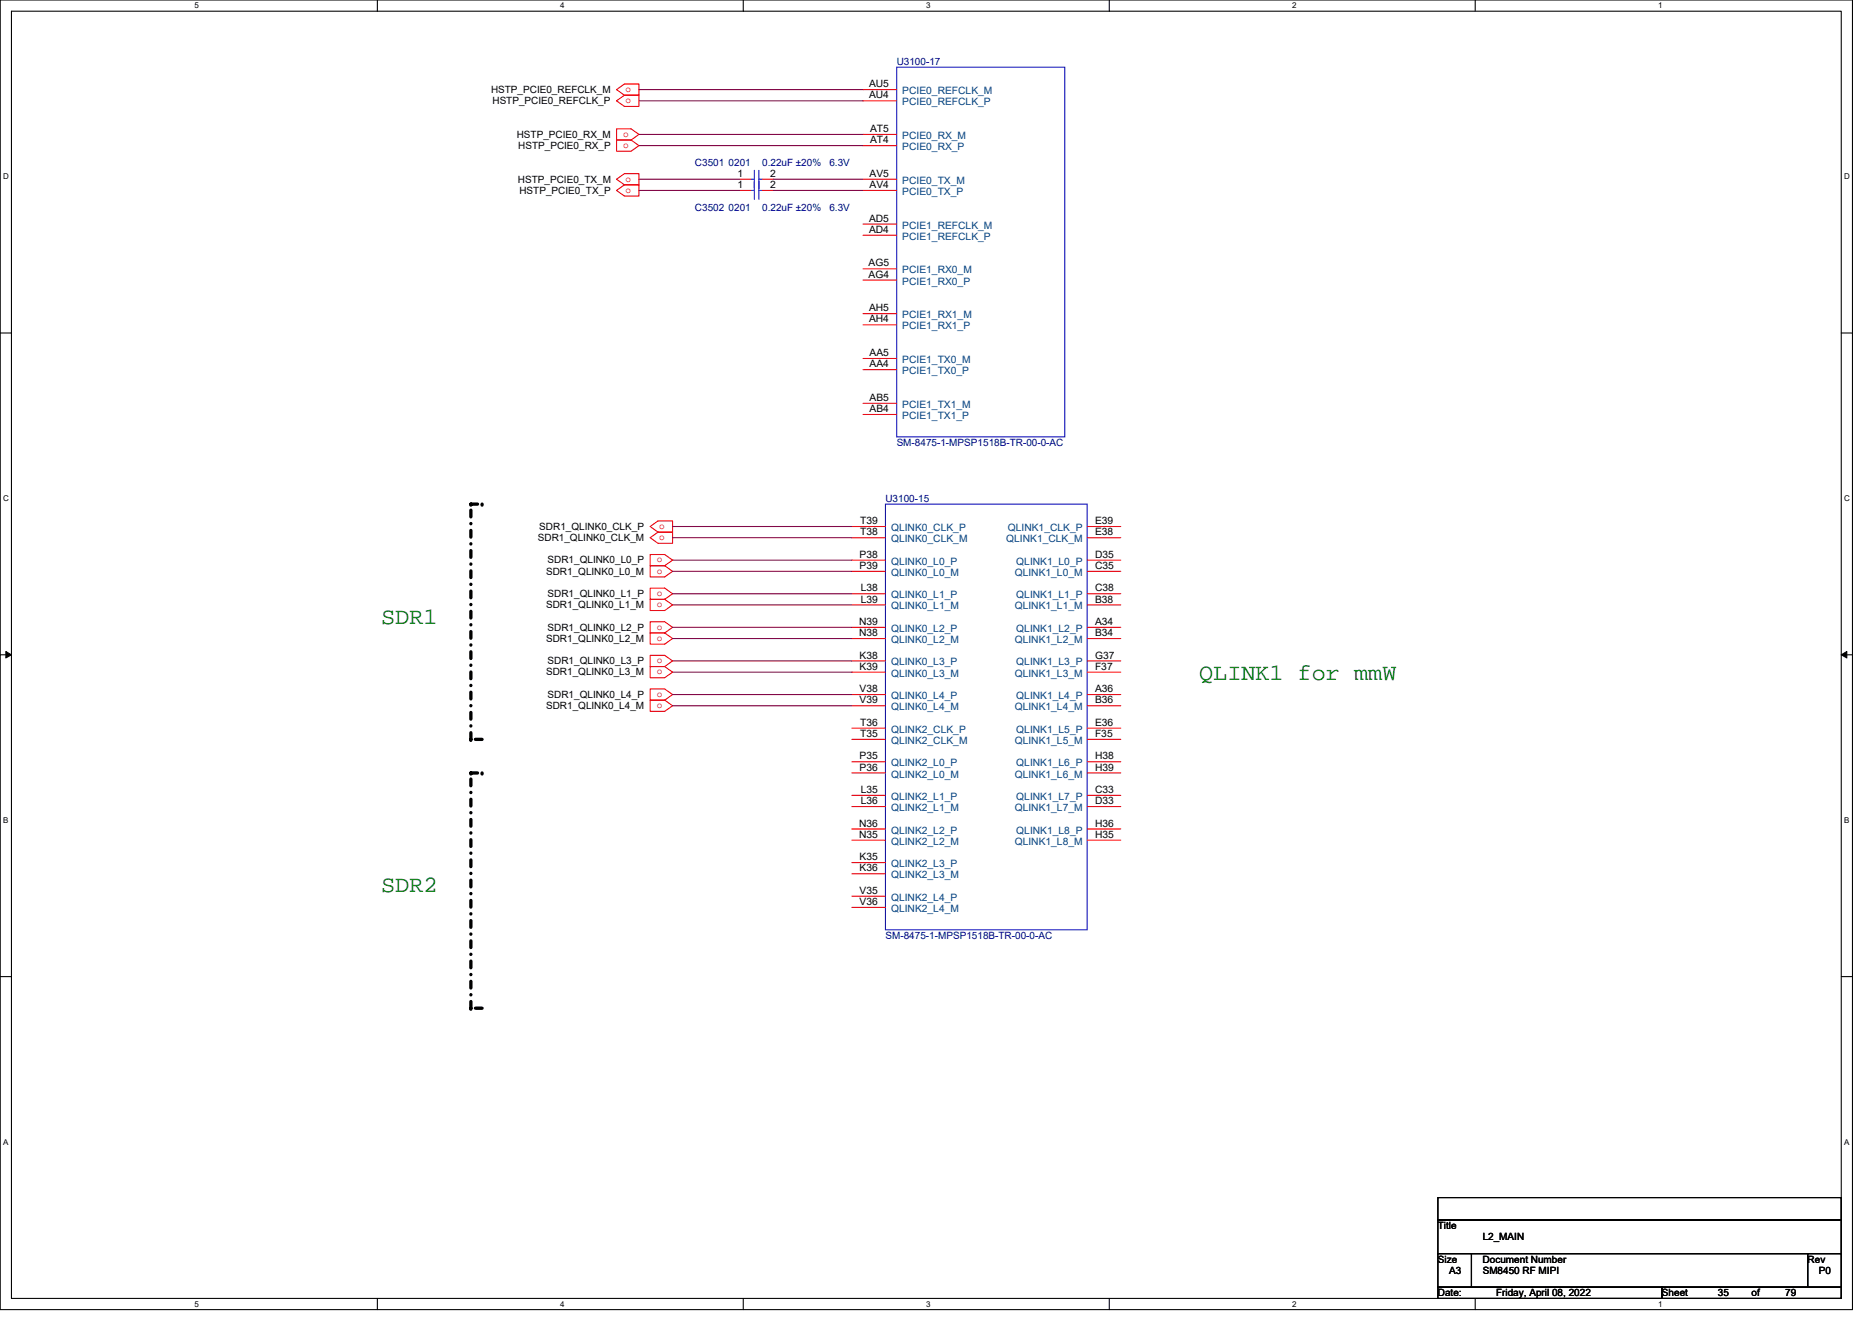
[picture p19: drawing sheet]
<svg xmlns="http://www.w3.org/2000/svg" width="297mm" height="210mm" viewBox="0 0 297 210" stroke-linecap="round" stroke-linejoin="round" font-family="sans-serif">
<defs><g id="words">
<g font-size="3.7" fill="#008000">
<text x="60.5" y="99">SDR1</text>
<text x="190.3" y="107.9">QLINK1 for mmW</text>
<text x="60.5" y="141.6">SDR2</text>
</g>
<g font-size="1.6" fill="#000080">
<text x="142.3" y="10.3">U3100-17</text>
<text x="110.3" y="26.3">C3501</text>
<text x="115.6" y="26.3">0201</text>
<text x="120.9" y="26.3">0.22uF ±20%</text>
<text x="131.6" y="26.3">6.3V</text>
<text x="110.3" y="33.4">C3502</text>
<text x="115.6" y="33.4">0201</text>
<text x="120.9" y="33.4">0.22uF ±20%</text>
<text x="131.6" y="33.4">6.3V</text>
<text x="142.3" y="70.8">SM-8475-1-MPSP1518B-TR-00-0-AC</text>
<text x="140.5" y="79.7">U3100-15</text>
<text x="140.5" y="149">SM-8475-1-MPSP1518B-TR-00-0-AC</text>
</g>
<g font-size="1.6">
<text x="77.9" y="14.8">HSTP_PCIE0_REFCLK_M</text>
<text x="78.1" y="16.5">HSTP_PCIE0_REFCLK_P</text>
<text x="137.9" y="13.8">AU5</text>
<text x="137.9" y="15.6">AU4</text>
<text x="82" y="21.9">HSTP_PCIE0_RX_M</text>
<text x="82.2" y="23.6">HSTP_PCIE0_RX_P</text>
<text x="138.1" y="21">AT5</text>
<text x="138.1" y="22.7">AT4</text>
<text x="82.2" y="29">HSTP_PCIE0_TX_M</text>
<text x="117" y="28.1">1</text>
<text x="117" y="29.8">1</text>
<text x="122.2" y="28.1">2</text>
<text x="122.2" y="29.8">2</text>
<text x="138" y="28.1">AV5</text>
<text x="138" y="29.8">AV4</text>
<text x="82.4" y="30.8">HSTP_PCIE0_TX_P</text>
<text x="137.9" y="35.2">AD5</text>
<text x="137.9" y="37">AD4</text>
<text x="137.8" y="42.3">AG5</text>
<text x="137.8" y="44.1">AG4</text>
<text x="137.9" y="49.4">AH5</text>
<text x="137.9" y="51.2">AH4</text>
<text x="138" y="56.5">AA5</text>
<text x="138" y="58.3">AA4</text>
<text x="138" y="63.6">AB5</text>
<text x="138" y="65.4">AB4</text>
<text x="136.5" y="83.2">T39</text>
<text x="173.8" y="83.2">E39</text>
<text x="85.3" y="85.9">SDR1_QLINK0_CLK_M</text>
<text x="85.6" y="84.1">SDR1_QLINK0_CLK_P</text>
<text x="86.9" y="89.4">SDR1_QLINK0_L0_P</text>
<text x="136.4" y="88.5">P38</text>
<text x="136.5" y="85">T38</text>
<text x="173.8" y="88.5">D35</text>
<text x="173.8" y="85">E38</text>
<text x="86.7" y="91.2">SDR1_QLINK0_L0_M</text>
<text x="86.9" y="94.8">SDR1_QLINK0_L1_P</text>
<text x="136.4" y="90.3">P39</text>
<text x="136.6" y="95.6">L39</text>
<text x="136.6" y="93.9">L38</text>
<text x="173.8" y="93.9">C38</text>
<text x="173.8" y="90.3">C35</text>
<text x="173.8" y="95.6">B38</text>
<text x="86.7" y="96.5">SDR1_QLINK0_L1_M</text>
<text x="86.7" y="101.9">SDR1_QLINK0_L2_M</text>
<text x="86.9" y="100.1">SDR1_QLINK0_L2_P</text>
<text x="136.3" y="101">N38</text>
<text x="136.3" y="99.2">N39</text>
<text x="173.8" y="99.2">A34</text>
<text x="173.8" y="101">B34</text>
<text x="86.7" y="107.2">SDR1_QLINK0_L3_M</text>
<text x="86.9" y="105.4">SDR1_QLINK0_L3_P</text>
<text x="136.4" y="106.3">K39</text>
<text x="136.4" y="104.5">K38</text>
<text x="173.8" y="104.5">G37</text>
<text x="173.8" y="106.3">F37</text>
<text x="86.7" y="112.5">SDR1_QLINK0_L4_M</text>
<text x="86.9" y="110.8">SDR1_QLINK0_L4_P</text>
<text x="136.4" y="111.6">V39</text>
<text x="136.4" y="109.9">V38</text>
<text x="173.8" y="109.9">A36</text>
<text x="173.8" y="111.6">B36</text>
<text x="136.5" y="117">T35</text>
<text x="136.5" y="115.2">T36</text>
<text x="173.8" y="115.2">E36</text>
<text x="173.8" y="117">F35</text>
<text x="136.4" y="122.3">P36</text>
<text x="136.4" y="120.5">P35</text>
<text x="136.6" y="125.9">L35</text>
<text x="173.8" y="120.5">H38</text>
<text x="173.8" y="125.9">C33</text>
<text x="173.8" y="122.3">H39</text>
<text x="136.3" y="131.2">N36</text>
<text x="136.6" y="127.6">L36</text>
<text x="173.8" y="131.2">H36</text>
<text x="173.8" y="127.6">D33</text>
<text x="136.3" y="133">N35</text>
<text x="136.4" y="136.5">K35</text>
<text x="173.8" y="133">H35</text>
<text x="136.4" y="138.3">K36</text>
<text x="136.4" y="143.6">V36</text>
<text x="136.4" y="141.9">V35</text>
<text x="228.1" y="195.1">Title</text>
<text x="235.3" y="196.8">L2_MAIN</text>
<text x="228.1" y="200.4">Size</text>
<text x="229.9" y="202.2">A3</text>
<text x="235.3" y="200.4">Document Number</text>
<text x="235.3" y="202.2">SM8450 RF MIPI</text>
<text x="286.8" y="200.4">Rev</text>
<text x="288.6" y="202.2">P0</text>
<text x="228.1" y="205.7">Date:</text>
<text x="237.4" y="205.7">Friday, April 08, 2022</text>
<text x="263.7" y="205.7">Sheet</text>
<text x="272.6" y="205.7">35</text>
<text x="277.9" y="205.7">of</text>
<text x="283.3" y="205.7">79</text>
</g>
<g font-size="1.6" fill="#f00">
<text x="99.2" y="14.6">o</text>
<text x="99.2" y="16.4">o</text>
<text x="98.9" y="21.7">o</text>
<text x="98.9" y="23.5">o</text>
<text x="99.2" y="28.8">o</text>
<text x="99.2" y="30.6">o</text>
<text x="104.6" y="83.9">o</text>
<text x="104.2" y="89.3">o</text>
<text x="104.6" y="85.7">o</text>
<text x="104.2" y="91">o</text>
<text x="104.2" y="94.6">o</text>
<text x="104.2" y="96.4">o</text>
<text x="104.2" y="99.9">o</text>
<text x="104.2" y="101.7">o</text>
<text x="104.2" y="105.3">o</text>
<text x="104.2" y="107">o</text>
<text x="104.2" y="110.6">o</text>
<text x="104.2" y="112.4">o</text>
</g>
<g font-size="1.6" fill="#004080">
<text x="143.2" y="14.9">PCIE0_REFCLK_M</text>
<text x="143.2" y="16.7">PCIE0_REFCLK_P</text>
<text x="143.2" y="22.1">PCIE0_RX_M</text>
<text x="143.2" y="23.8">PCIE0_RX_P</text>
<text x="143.2" y="29.2">PCIE0_TX_M</text>
<text x="143.2" y="30.9">PCIE0_TX_P</text>
<text x="143.2" y="36.3">PCIE1_REFCLK_M</text>
<text x="143.2" y="38.1">PCIE1_REFCLK_P</text>
<text x="143.2" y="43.4">PCIE1_RX0_M</text>
<text x="143.2" y="45.2">PCIE1_RX0_P</text>
<text x="143.2" y="50.5">PCIE1_RX1_M</text>
<text x="143.2" y="52.3">PCIE1_RX1_P</text>
<text x="143.2" y="57.6">PCIE1_TX0_M</text>
<text x="143.2" y="59.4">PCIE1_TX0_P</text>
<text x="143.2" y="64.7">PCIE1_TX1_M</text>
<text x="143.2" y="66.5">PCIE1_TX1_P</text>
<text x="141.4" y="86.1">QLINK0_CLK_M</text>
<text x="141.4" y="84.3">QLINK0_CLK_P</text>
<text x="141.4" y="89.6">QLINK0_L0_P</text>
<text x="159.7" y="86.1">QLINK1_CLK_M</text>
<text x="159.9" y="84.3">QLINK1_CLK_P</text>
<text x="161.3" y="89.6">QLINK1_L0_P</text>
<text x="141.4" y="91.4">QLINK0_L0_M</text>
<text x="141.4" y="95">QLINK0_L1_P</text>
<text x="161" y="91.4">QLINK1_L0_M</text>
<text x="161.3" y="95">QLINK1_L1_P</text>
<text x="141.4" y="96.7">QLINK0_L1_M</text>
<text x="141.4" y="100.3">QLINK0_L2_P</text>
<text x="161" y="96.7">QLINK1_L1_M</text>
<text x="161.3" y="100.3">QLINK1_L2_P</text>
<text x="141.4" y="102.1">QLINK0_L2_M</text>
<text x="141.4" y="107.4">QLINK0_L3_M</text>
<text x="141.4" y="105.6">QLINK0_L3_P</text>
<text x="161" y="102.1">QLINK1_L2_M</text>
<text x="161" y="107.4">QLINK1_L3_M</text>
<text x="161.3" y="105.6">QLINK1_L3_P</text>
<text x="141.4" y="112.7">QLINK0_L4_M</text>
<text x="141.4" y="111">QLINK0_L4_P</text>
<text x="161" y="112.7">QLINK1_L4_M</text>
<text x="161.3" y="111">QLINK1_L4_P</text>
<text x="141.4" y="118.1">QLINK2_CLK_M</text>
<text x="141.4" y="116.3">QLINK2_CLK_P</text>
<text x="161" y="118.1">QLINK1_L5_M</text>
<text x="161.3" y="116.3">QLINK1_L5_P</text>
<text x="141.4" y="123.4">QLINK2_L0_M</text>
<text x="141.4" y="121.6">QLINK2_L0_P</text>
<text x="161" y="123.4">QLINK1_L6_M</text>
<text x="161.3" y="121.6">QLINK1_L6_P</text>
<text x="141.4" y="128.7">QLINK2_L1_M</text>
<text x="141.4" y="127">QLINK2_L1_P</text>
<text x="161" y="128.7">QLINK1_L7_M</text>
<text x="161.3" y="127">QLINK1_L7_P</text>
<text x="141.4" y="134.1">QLINK2_L2_M</text>
<text x="141.4" y="132.3">QLINK2_L2_P</text>
<text x="141.4" y="137.6">QLINK2_L3_P</text>
<text x="161" y="134.1">QLINK1_L8_M</text>
<text x="161.3" y="132.3">QLINK1_L8_P</text>
<text x="141.4" y="139.4">QLINK2_L3_M</text>
<text x="141.4" y="143">QLINK2_L4_P</text>
<text x="141.4" y="144.7">QLINK2_L4_M</text>
</g>
<g font-size="1.3">
<text x="30.8" y="1.3">5</text>
<text x="88.9" y="1.3">4</text>
<text x="147" y="1.3">3</text>
<text x="205" y="1.3">2</text>
<text x="263.1" y="1.3">1</text>
<text x=".5" y="28.4">D</text>
<text x="292.6" y="28.4">D</text>
<text x=".5" y="79.5">C</text>
<text x="292.6" y="79.5">C</text>
<text x=".5" y="130.6">B</text>
<text x="292.6" y="130.6">B</text>
<text x=".5" y="181.7">A</text>
<text x="292.6" y="181.7">A</text>
<text x="30.8" y="207.4">5</text>
<text x="88.9" y="207.4">4</text>
<text x="147" y="207.4">3</text>
<text x="205" y="207.4">2</text>
<text x="263.1" y="207.4">1</text>
</g>
</g></defs>
<path d="M0 0h293.9v207.9h-293.9zM1.8 1.8h290.4v204.3h-290.4z" fill="none" stroke="#000" stroke-width=".17"/>
<g fill="#fff">
<path d="M30.8 .2h.7v1.4h-.7z"/>
<path d="M30.8 206.3h.7v1.4h-.7z"/>
</g>
<path d="M59.9 0v1.8M59.9 206.1v1.8" fill="none" stroke="#000" stroke-width=".17"/>
<g fill="#fff">
<path d="M88.9 .2h.7v1.4h-.7z"/>
<path d="M88.9 206.3h.7v1.4h-.7z"/>
</g>
<path d="M117.9 0v1.8M117.9 206.1v1.8" fill="none" stroke="#000" stroke-width=".17"/>
<g fill="#fff">
<path d="M147 .2h.7v1.4h-.7z"/>
<path d="M147 206.3h.7v1.4h-.7z"/>
</g>
<path d="M176 0v1.8M176 206.1v1.8" fill="none" stroke="#000" stroke-width=".17"/>
<g fill="#fff">
<path d="M205 .2h.7v1.4h-.7z"/>
<path d="M205 206.3h.7v1.4h-.7z"/>
</g>
<path d="M234.1 0v1.8M234.1 206.1v1.8" fill="none" stroke="#000" stroke-width=".17"/>
<g fill="#fff">
<path d="M263.1 .2h.7v1.4h-.7z"/>
<path d="M263.1 206.3h.7v1.4h-.7z"/>
<path d="M.5 27.3h.9v1.4h-.9z"/>
<path d="M292.6 27.3h.9v1.4h-.9z"/>
<path d="M.5 78.4h.9v1.4h-.9z"/>
<path d="M292.6 78.4h.9v1.4h-.9z"/>
</g>
<path d="M0 52.9h1.8M292.2 52.9h1.7" fill="none" stroke="#000" stroke-width=".17"/>
<g fill="#fff">
<path d="M.5 129.5h.8v1.4h-.8z"/>
<path d="M292.6 129.5h.9v1.4h-.9z"/>
</g>
<path d="M0 103.9h1.8M292.2 103.9h1.7" fill="none" stroke="#000" stroke-width=".17"/>
<path d="M.9 103.4l.9 .5-.9 .5zM292.2 103.9l.8-.5v1z" fill="#000" stroke="#000" stroke-width=".16"/>
<g fill="#fff">
<path d="M.5 180.5h.8v1.4h-.8z"/>
<path d="M292.6 180.5h.9v1.4h-.9z"/>
</g>
<path d="M0 155h1.8M292.2 155h1.7M228.2 190.1h64v3.5h-64zM228.2 193.6h64v5.4h-64zM228.2 199h5.3v5.3h-5.3zM233.5 199h53.3v5.3h-53.3zM286.8 199h5.4v5.3h-5.4zM228.2 204.3h35.5v1.8h-35.5zM263.7 204.3h28.5v1.8h-28.5z" fill="none" stroke="#000" stroke-width=".17"/>
<path d="M74.7 80h.1M74.7 80h1.8M76.5 80h.1M74.7 117.3v-37.3M74.7 117.3h.1M76.5 117.3h-1.8M74.7 122.7h1.8M74.7 122.7h.1M76.5 122.7h.1M74.7 160v-37.3M74.7 160h.1M76.5 160h-1.8" fill="none" stroke="#000" stroke-width=".53" stroke-dasharray="1.1 1.1 0 1.1"/>
<g fill="none" stroke="#f00" stroke-width=".17">
<path d="M97.8 14.2l1.3-.9h2.3v1.8h-2.3zM97.8 16l1.3-.9h2.3v1.8h-2.3zM136.9 14.2h5.4M136.9 16h5.4M97.8 28.4l1.3-.8h2.3v1.7h-2.3zM97.8 30.2l1.3-.9h2.3v1.8h-2.3zM97.8 20.4h2.3l1.3 .9-1.3 .9h-2.3zM97.8 22.2h2.3l1.3 .9-1.3 .9h-2.3zM117.4 28.4h1.8M117.4 30.2h1.8M120.9 28.4h1.8M120.9 30.2h1.8"/>
<path d="M136.9 21.3h5.4M136.9 23.1h5.4M136.9 28.4h5.4M136.9 30.2h5.4M136.9 35.6h5.4M136.9 37.3h5.4M136.9 42.7h5.4M136.9 44.4h5.4M136.9 49.8h5.4M136.9 51.6h5.4M136.9 56.9h5.4M136.9 58.7h5.4"/>
<path d="M136.9 64h5.4M136.9 65.8h5.4M103.2 83.6l1.2-.9h2.3v1.8h-2.3zM103.2 85.3l1.2-.8h2.3v1.7h-2.3zM103.2 88h2.3l1.2 .9-1.2 .9h-2.3zM103.2 89.8h2.3l1.2 .9-1.2 .9h-2.3zM103.2 93.3h2.3l1.2 .9-1.2 .9h-2.3zM103.2 95.1h2.3l1.2 .9-1.2 .9h-2.3zM103.2 98.7h2.3l1.2 .9-1.2 .9h-2.3zM135.2 85.3h5.3M135.2 83.6h5.3M135.2 90.7h5.3"/>
<path d="M135.2 88.9h5.3M135.2 96h5.3M135.2 94.2h5.3M135.2 99.6h5.3M172.5 85.3h5.3M172.5 83.6h5.3M172.5 90.7h5.3M172.5 88.9h5.3M172.5 96h5.3M172.5 94.2h5.3M172.5 99.6h5.3M103.2 100.5h2.3l1.2 .8-1.2 .9h-2.3z"/>
<path d="M103.2 104h2.3l1.2 .9-1.2 .9h-2.3zM103.2 105.8h2.3l1.2 .9-1.2 .9h-2.3zM103.2 109.3h2.3l1.2 .9-1.2 .9h-2.3zM103.2 111.1h2.3l1.2 .9-1.2 .9h-2.3zM135.2 101.3h5.3M135.2 106.7h5.3M135.2 104.9h5.3M135.2 112h5.3M135.2 110.2h5.3M135.2 117.3h5.3M135.2 115.6h5.3M172.5 101.3h5.3"/>
<path d="M172.5 106.7h5.3M172.5 104.9h5.3M172.5 112h5.3M172.5 110.2h5.3M172.5 117.3h5.3M172.5 115.6h5.3M135.2 122.7h5.3M135.2 120.9h5.3M135.2 128h5.3M135.2 126.2h5.3M135.2 133.3h5.3M135.2 131.6h5.3"/>
<path d="M135.2 138.7h5.3M135.2 136.9h5.3M172.5 122.7h5.3M172.5 120.9h5.3M172.5 128h5.3M172.5 126.2h5.3M172.5 133.3h5.3M172.5 131.6h5.3M135.2 144h5.3M135.2 142.2h5.3"/>
</g>
<path d="M142.3 10.7h26.6v58.6h-26.6zM119.2 28.4h.5M119.2 30.2h.5M119.7 27v2.9M119.7 28.8v2.8M120.4 27v2.9M120.4 28.4h.5M120.4 28.8v2.8M120.4 30.2h.5M140.5 80h32v67.6h-32z" fill="none" stroke="#00f" stroke-width=".17"/>
<g fill="none" stroke="#800040" stroke-width=".17">
<path d="M101.4 14.2h35.5M101.4 16h35.5M101.4 21.3h35.5M101.4 23.1h35.5M101.4 28.4h16M101.4 30.2h16M122.7 28.4h14.2M122.7 30.2h14.2M106.7 83.6h28.5M106.7 85.3h28.5M106.7 88.9h28.5M106.7 90.7h28.5"/>
<path d="M106.7 94.2h28.5M106.7 96h28.5M106.7 99.6h28.5M106.7 101.3h28.5M106.7 104.9h28.5M106.7 106.7h28.5M106.7 110.2h28.5M106.7 112h28.5"/>
</g>
<use href="#words"/>
</svg>
